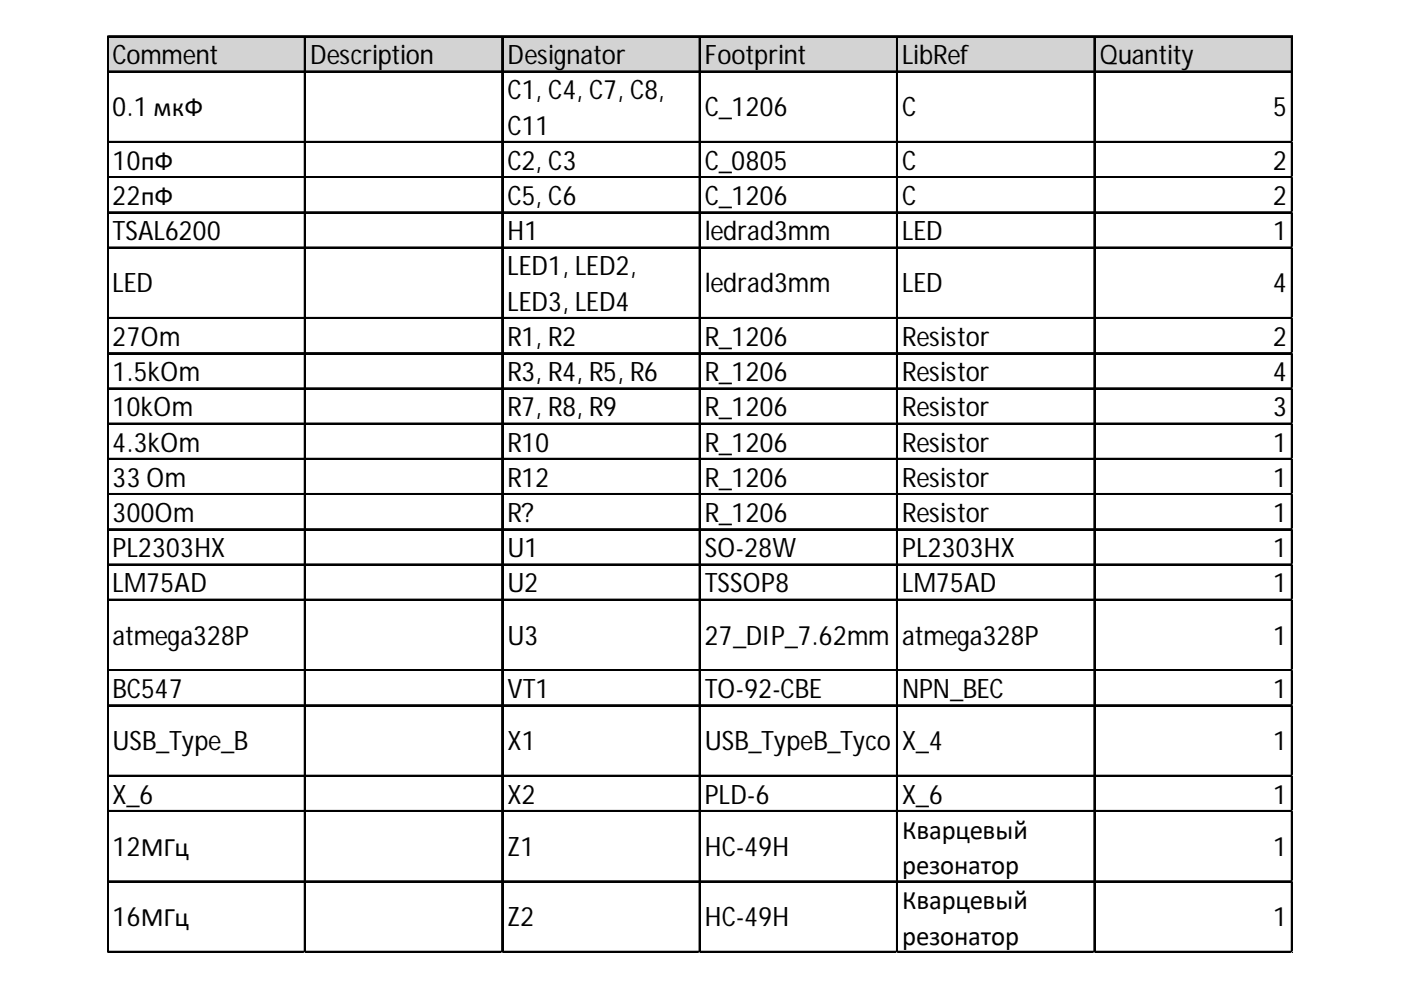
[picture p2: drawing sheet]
<svg xmlns="http://www.w3.org/2000/svg" width="297mm" height="210mm" viewBox="0 0 297 210" stroke-linecap="round" stroke-linejoin="round" font-family="sans-serif">
<defs><g id="words">
<g font-size="5.7">
<text x="23.9" y="13.6">Comment</text>
<text x="65.7" y="13.6">Description</text>
<text x="107.6" y="13.6">Designator</text>
<text x="149.5" y="13.6">Footprint</text>
<text x="191.3" y="13.6">LibRef</text>
<text x="233.2" y="13.6">Quantity</text>
<text x="107.6" y="21.1">C1, C4, C7, C8,</text>
<text x="23.9" y="24.7">0.1 мкФ</text>
<text x="107.6" y="28.5">C11</text>
<text x="149.5" y="24.7">C_1206</text>
<text x="191.3" y="24.7">C</text>
<text x="269.9" y="24.7">5</text>
<text x="23.9" y="36">10пФ</text>
<text x="107.6" y="36">C2, C3</text>
<text x="149.5" y="36">C_0805</text>
<text x="191.3" y="36">C</text>
<text x="269.9" y="36">2</text>
<text x="23.9" y="43.5">22пФ</text>
<text x="107.6" y="43.5">C5, C6</text>
<text x="149.5" y="43.5">C_1206</text>
<text x="191.3" y="43.5">C</text>
<text x="269.9" y="43.5">2</text>
<text x="23.9" y="50.9">TSAL6200</text>
<text x="107.6" y="50.9">H1</text>
<text x="149.5" y="50.9">ledrad3mm</text>
<text x="191.3" y="50.9">LED</text>
<text x="269.9" y="50.9">1</text>
<text x="107.6" y="58.4">LED1, LED2,</text>
<text x="23.9" y="62">LED</text>
<text x="107.6" y="65.9">LED3, LED4</text>
<text x="149.5" y="62">ledrad3mm</text>
<text x="191.3" y="62">LED</text>
<text x="269.9" y="62">4</text>
<text x="23.9" y="73.3">27Om</text>
<text x="107.6" y="73.3">R1, R2</text>
<text x="149.5" y="73.3">R_1206</text>
<text x="191.3" y="73.3">Resistor</text>
<text x="269.9" y="73.3">2</text>
<text x="23.9" y="80.8">1.5kOm</text>
<text x="107.6" y="80.8">R3, R4, R5, R6</text>
<text x="149.5" y="80.8">R_1206</text>
<text x="191.3" y="80.8">Resistor</text>
<text x="269.9" y="80.8">4</text>
<text x="23.9" y="88.3">10kOm</text>
<text x="107.6" y="88.3">R7, R8, R9</text>
<text x="149.5" y="88.3">R_1206</text>
<text x="191.3" y="88.3">Resistor</text>
<text x="269.9" y="88.3">3</text>
<text x="23.9" y="95.7">4.3kOm</text>
<text x="107.6" y="95.7">R10</text>
<text x="149.5" y="95.7">R_1206</text>
<text x="191.3" y="95.7">Resistor</text>
<text x="269.9" y="95.7">1</text>
<text x="23.9" y="103.2">33Om</text>
<text x="107.6" y="103.2">R12</text>
<text x="149.5" y="103.2">R_1206</text>
<text x="191.3" y="103.2">Resistor</text>
<text x="269.9" y="103.2">1</text>
<text x="23.9" y="110.7">300Om</text>
<text x="107.6" y="110.7">R?</text>
<text x="149.5" y="110.7">R_1206</text>
<text x="191.3" y="110.7">Resistor</text>
<text x="269.9" y="110.7">1</text>
<text x="23.9" y="118.1">PL2303HX</text>
<text x="107.6" y="118.1">U1</text>
<text x="149.5" y="118.1">SO-28W</text>
<text x="191.3" y="118.1">PL2303HX</text>
<text x="269.9" y="118.1">1</text>
<text x="23.9" y="125.6">LM75AD</text>
<text x="107.6" y="125.6">U2</text>
<text x="149.5" y="125.6">TSSOP8</text>
<text x="191.3" y="125.6">LM75AD</text>
<text x="269.9" y="125.6">1</text>
<text x="23.9" y="136.7">atmega328P</text>
<text x="107.6" y="136.7">U3</text>
<text x="149.5" y="136.7">27_DIP_7.62mm</text>
<text x="191.3" y="136.7">atmega328P</text>
<text x="269.9" y="136.7">1</text>
<text x="23.9" y="148">BC547</text>
<text x="107.6" y="148">VT1</text>
<text x="149.5" y="148">TO-92-CBE</text>
<text x="191.3" y="148">NPN_BEC</text>
<text x="269.9" y="148">1</text>
<text x="23.9" y="159">USB_Type_B</text>
<text x="107.6" y="159">X1</text>
<text x="149.5" y="159">USB_TypeB_Tyco</text>
<text x="191.3" y="159">X_4</text>
<text x="269.9" y="159">1</text>
<text x="23.9" y="170.4">X_6</text>
<text x="107.6" y="170.4">X2</text>
<text x="149.5" y="170.4">PLD-6</text>
<text x="191.3" y="170.4">X_6</text>
<text x="269.9" y="170.4">1</text>
<text x="191.3" y="177.9">Кварцевый</text>
<text x="23.9" y="181.4">12МГц</text>
<text x="107.6" y="181.4">Z1</text>
<text x="149.5" y="181.4">HC-49H</text>
<text x="191.3" y="185.3">резонатор</text>
<text x="269.9" y="181.4">1</text>
<text x="23.9" y="196.4">16МГц</text>
<text x="107.6" y="196.4">Z2</text>
<text x="149.5" y="196.4">HC-49H</text>
<text x="191.3" y="192.8">Кварцевый</text>
<text x="269.9" y="196.4">1</text>
<text x="191.3" y="200.3">резонатор</text>
</g>
</g></defs>
<path d="M22.9 7.9h251.3v7.5h-251.3z" fill="#d3d3d3"/>
<g fill="none" stroke="#000" stroke-width=".3">
<path d="M22.7 7.6v194.4M22.8 7.6v194.4M23 7.6h251.1M23 7.8h251.1M23 15.1h251.1M23 15.2h251.1M64.5 7.9v194.1M64.7 7.9v194.1M106.4 7.9v194.1M106.5 7.9v194.1M148.3 7.9v194.1M148.4 7.9v194.1"/>
<path d="M190.1 7.9v194.1M190.3 7.9v194.1M232 7.9v194.1M232.1 7.9v194.1M273.8 7.9v194.1M274 7.9v194.1M23 30h251.1M23 30.2h251.1M23 37.5h251.1M23 37.6h251.1M23 44.9h251.1M23 45.1h251.1"/>
<path d="M23 52.4h251.1M23 52.6h251.1M23 67.3h251.1M23 67.5h251.1M23 74.8h251.1M23 75h251.1M23 82.3h251.1M23 82.4h251.1M23 89.7h251.1M23 89.9h251.1M23 97.2h251.1M23 97.4h251.1"/>
<path d="M23 104.7h251.1M23 104.8h251.1M23 112.1h251.1M23 112.3h251.1M23 119.6h251.1M23 119.8h251.1M23 127.1h251.1M23 127.2h251.1M23 142h251.1M23 142.1h251.1M23 149.5h251.1M23 149.6h251.1"/>
<path d="M23 164.4h251.1M23 164.5h251.1M23 171.9h251.1M23 172h251.1M23 186.8h251.1M23 186.9h251.1M23 201.7h251.1"/>
</g>
<path d="M23 201.9h251.1" fill="none" stroke="#000" stroke-width=".25"/>
<path d="M274.1 30h.1" fill="none" stroke="#d4d4d4" stroke-width=".3"/>
<path d="M274.1 30l.1 .3z" fill="#d4d4d4"/>
<path d="M274.1 37.5h.1" fill="none" stroke="#d4d4d4" stroke-width=".3"/>
<path d="M274.1 37.5l.1 .3z" fill="#d4d4d4"/>
<path d="M274.1 44.9h.1" fill="none" stroke="#d4d4d4" stroke-width=".3"/>
<path d="M274.1 44.9l.1 .3z" fill="#d4d4d4"/>
<path d="M274.1 52.4h.1" fill="none" stroke="#d4d4d4" stroke-width=".3"/>
<path d="M274.1 52.4l.1 .3z" fill="#d4d4d4"/>
<path d="M274.1 67.3h.1" fill="none" stroke="#d4d4d4" stroke-width=".3"/>
<path d="M274.1 67.3l.1 .3z" fill="#d4d4d4"/>
<path d="M274.1 74.8h.1" fill="none" stroke="#d4d4d4" stroke-width=".3"/>
<path d="M274.1 74.8l.1 .3z" fill="#d4d4d4"/>
<path d="M274.1 82.3h.1" fill="none" stroke="#d4d4d4" stroke-width=".3"/>
<path d="M274.1 82.3l.1 .3z" fill="#d4d4d4"/>
<path d="M274.1 89.7h.1" fill="none" stroke="#d4d4d4" stroke-width=".3"/>
<path d="M274.1 89.7l.1 .3z" fill="#d4d4d4"/>
<path d="M274.1 97.2h.1" fill="none" stroke="#d4d4d4" stroke-width=".3"/>
<path d="M274.1 97.2l.1 .3z" fill="#d4d4d4"/>
<path d="M274.1 104.7h.1" fill="none" stroke="#d4d4d4" stroke-width=".3"/>
<path d="M274.1 104.7l.1 .3z" fill="#d4d4d4"/>
<path d="M274.1 112.1h.1" fill="none" stroke="#d4d4d4" stroke-width=".3"/>
<path d="M274.1 112.1l.1 .3z" fill="#d4d4d4"/>
<path d="M274.1 119.6h.1" fill="none" stroke="#d4d4d4" stroke-width=".3"/>
<path d="M274.1 119.6l.1 .3z" fill="#d4d4d4"/>
<path d="M274.1 127.1h.1" fill="none" stroke="#d4d4d4" stroke-width=".3"/>
<path d="M274.1 127.1l.1 .3z" fill="#d4d4d4"/>
<path d="M274.1 142h.1" fill="none" stroke="#d4d4d4" stroke-width=".3"/>
<path d="M274.1 142l.1 .3z" fill="#d4d4d4"/>
<path d="M274.1 149.5h.1" fill="none" stroke="#d4d4d4" stroke-width=".3"/>
<path d="M274.1 149.5l.1 .3z" fill="#d4d4d4"/>
<path d="M274.1 164.4h.1" fill="none" stroke="#d4d4d4" stroke-width=".3"/>
<path d="M274.1 164.4l.1 .3z" fill="#d4d4d4"/>
<path d="M274.1 171.9h.1" fill="none" stroke="#d4d4d4" stroke-width=".3"/>
<path d="M274.1 171.9l.1 .3z" fill="#d4d4d4"/>
<path d="M274.1 186.8h.1" fill="none" stroke="#d4d4d4" stroke-width=".3"/>
<path d="M274.1 186.8l.1 .3z" fill="#d4d4d4"/>
<path d="M274.1 201.7h.1" fill="none" stroke="#d4d4d4" stroke-width=".3"/>
<path d="M274.1 201.7l.1 .3z" fill="#d4d4d4"/>
<use href="#words"/>
</svg>
